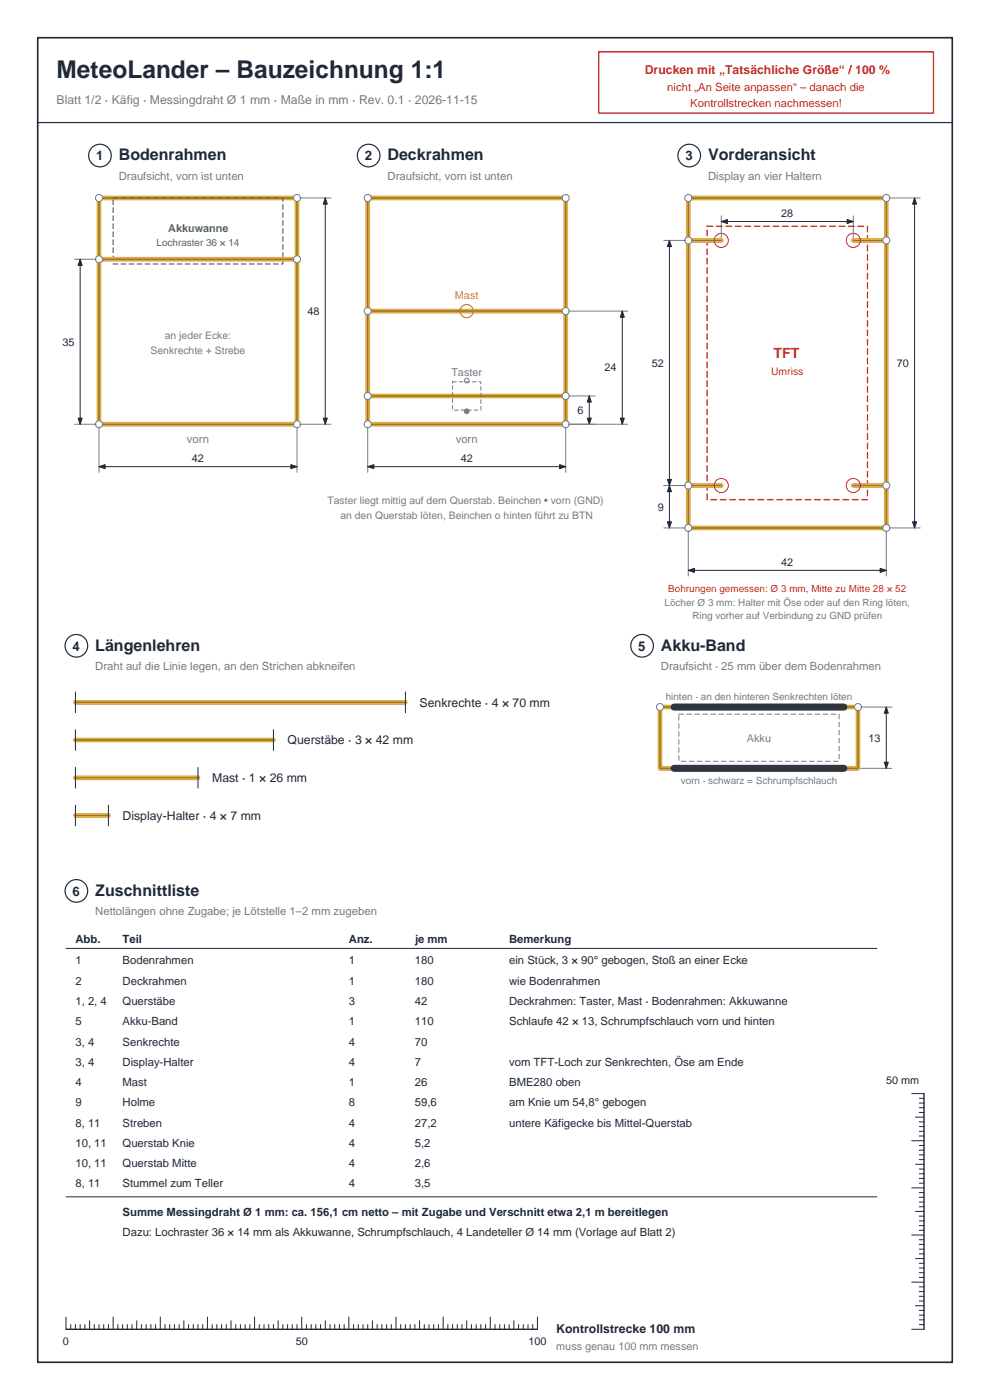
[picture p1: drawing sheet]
<svg xmlns="http://www.w3.org/2000/svg" width="210mm" height="297mm" viewBox="0 0 210 297" stroke-linecap="round" stroke-linejoin="round" font-family="sans-serif">
<defs><g id="words">
<text font-size="5.2" fill="#1f2938" x="12" y="16.5">MeteoLander – Bauzeichnung 1:1</text>
<g font-size="3.4" fill="#1f2938">
<text x="25.2" y="34">Bodenrahmen</text>
<text x="82.2" y="34">Deckrahmen</text>
<text x="150.2" y="34">Vorderansicht</text>
<text x="20.2" y="138">Längenlehren</text>
<text x="140.2" y="138">Akku-Band</text>
<text x="20.2" y="190">Zuschnittliste</text>
</g>
<text font-size="3" fill="#bf262e" x="164.1" y="76">TFT</text>
<g font-size="2.8" fill="#1f2938">
<text x="20.4" y="34">1</text>
<text x="77.4" y="34">2</text>
<text x="145.4" y="34">3</text>
<text x="15.4" y="138">4</text>
<text x="135.4" y="138">5</text>
<text x="15.4" y="190">6</text>
</g>
<text font-size="2.6" fill="#bf262e" x="136.8" y="15.6">Drucken mit „Tatsächliche Größe“ / 100 %</text>
<text font-size="2.6" fill="#737a85" x="12" y="22">Blatt 1/2 · Käfig · Messingdraht Ø 1 mm · Maße in mm · Rev. 0.1 · 2026-11-15</text>
<g font-size="2.6" fill="#1f2938">
<text x="89" y="149.9">Senkrechte · 4 × 70 mm</text>
<text x="61" y="157.9">Querstäbe · 3 × 42 mm</text>
<text x="45" y="165.9">Mast · 1 × 26 mm</text>
<text x="26" y="173.9">Display-Halter · 4 × 7 mm</text>
<text x="118" y="282.8">Kontrollstrecke 100 mm</text>
</g>
<g font-size="2.4" fill="#bf262e">
<text x="141.6" y="19.4">nicht „An Seite anpassen“ – danach die</text>
<text x="146.4" y="22.6">Kontrollstrecken nachmessen!</text>
</g>
<g font-size="2.4" fill="#737a85">
<text x="25.2" y="38.2">Draufsicht, vorn ist unten</text>
<text x="82.2" y="38.2">Draufsicht, vorn ist unten</text>
<text x="150.2" y="38.2">Display an vier Haltern</text>
<text x="39.7" y="94">vorn</text>
<text x="96.7" y="94">vorn</text>
<text x="20.2" y="142.2">Draht auf die Linie legen, an den Strichen abkneifen</text>
<text x="140.2" y="142.2">Draufsicht · 25 mm über dem Bodenrahmen</text>
<text x="20.2" y="194.2">Nettolängen ohne Zugabe; je Lötstelle 1–2 mm zugeben</text>
</g>
<g font-size="2.4" fill="#1f2938">
<text x="16" y="200">Abb.</text>
<text x="26" y="200">Teil</text>
<text x="74" y="200">Anz.</text>
<text x="88" y="200">je mm</text>
<text x="108" y="200">Bemerkung</text>
<text x="16" y="204.6">1</text>
<text x="16" y="208.9">2</text>
<text x="26" y="204.6">Bodenrahmen</text>
<text x="26" y="208.9">Deckrahmen</text>
<text x="74" y="204.6">1</text>
<text x="74" y="208.9">1</text>
<text x="88" y="204.6">180</text>
<text x="88" y="208.9">180</text>
<text x="108" y="204.6">ein Stück, 3 × 90° gebogen, Stoß an einer Ecke</text>
<text x="108" y="208.9">wie Bodenrahmen</text>
<text x="16" y="213.2">1, 2, 4</text>
<text x="26" y="213.2">Querstäbe</text>
<text x="74" y="213.2">3</text>
<text x="88" y="213.2">42</text>
<text x="108" y="213.2">Deckrahmen: Taster, Mast · Bodenrahmen: Akkuwanne</text>
<text x="16" y="217.5">5</text>
<text x="16" y="221.8">3, 4</text>
<text x="26" y="217.5">Akku-Band</text>
<text x="26" y="221.8">Senkrechte</text>
<text x="74" y="217.5">1</text>
<text x="74" y="221.8">4</text>
<text x="88" y="217.5">110</text>
<text x="88" y="221.8">70</text>
<text x="108" y="217.5">Schlaufe 42 × 13, Schrumpfschlauch vorn und hinten</text>
<text x="16" y="226.1">3, 4</text>
<text x="26" y="226.1">Display-Halter</text>
<text x="74" y="226.1">4</text>
<text x="88" y="226.1">7</text>
<text x="108" y="226.1">vom TFT-Loch zur Senkrechten, Öse am Ende</text>
<text x="16" y="230.4">4</text>
<text x="26" y="230.4">Mast</text>
<text x="74" y="230.4">1</text>
<text x="88" y="230.4">26</text>
<text x="108" y="230.4">BME280 oben</text>
<text x="16" y="234.7">9</text>
<text x="16" y="239">8, 11</text>
<text x="26" y="234.7">Holme</text>
<text x="26" y="239">Streben</text>
<text x="74" y="234.7">8</text>
<text x="74" y="239">4</text>
<text x="88" y="234.7">59,6</text>
<text x="88" y="239">27,2</text>
<text x="108" y="234.7">am Knie um 54,8° gebogen</text>
<text x="108" y="239">untere Käfigecke bis Mittel-Querstab</text>
<text x="16" y="243.3">10, 11</text>
<text x="26" y="243.3">Querstab Knie</text>
<text x="74" y="243.3">4</text>
<text x="88" y="243.3">5,2</text>
<text x="16" y="247.6">10, 11</text>
<text x="16" y="251.9">8, 11</text>
<text x="26" y="247.6">Querstab Mitte</text>
<text x="26" y="251.9">Stummel zum Teller</text>
<text x="74" y="247.6">4</text>
<text x="74" y="251.9">4</text>
<text x="88" y="247.6">2,6</text>
<text x="88" y="251.9">3,5</text>
<text x="26" y="257.9">Summe Messingdraht Ø 1 mm: ca. 156,1 cm netto – mit Zugabe und Verschnitt etwa 2,1 m bereitlegen</text>
<text x="26" y="262.3">Dazu: Lochraster 36 × 14 mm als Akkuwanne, Schrumpfschlauch, 4 Landeteller Ø 14 mm (Vorlage auf Blatt 2)</text>
</g>
<g font-size="2.3" fill="#1f2938">
<text x="165.7" y="46.1">28</text>
<text x="65.2" y="66.8">48</text>
<text x="13.2" y="73.3">35</text>
<text x="138.2" y="77.8">52</text>
<text x="190.2" y="77.8">70</text>
<text x="128.2" y="78.8">24</text>
<text x="122.5" y="87.8">6</text>
<text x="40.7" y="98.1">42</text>
<text x="97.7" y="98.1">42</text>
<text x="139.5" y="108.3">9</text>
<text x="165.7" y="120.1">42</text>
<text x="184.2" y="157.3">13</text>
<text x="188" y="230">50 mm</text>
<text x="13.4" y="285.4">0</text>
<text x="62.7" y="285.4">50</text>
<text x="112.1" y="285.4">100</text>
</g>
<text font-size="2.3" fill="#408f4f" x="35.7" y="49.2">Akkuwanne</text>
<text font-size="2.3" fill="#c7733b" x="96.5" y="63.4">Mast</text>
<g font-size="2.3" fill="#737a85">
<text x="95.7" y="79.8">Taster</text>
<text x="158.4" y="157.4">Akku</text>
<text x="118" y="286.4">muss genau 100 mm messen</text>
</g>
<g font-size="2.2" fill="#737a85">
<text x="35" y="72">an jeder Ecke:</text>
<text x="31.9" y="75.2">Senkrechte + Strebe</text>
<text x="69.5" y="107">Taster liegt mittig auf dem Querstab. Beinchen • vorn (GND)</text>
<text x="72.2" y="110">an den Querstab löten, Beinchen o hinten führt zu BTN</text>
</g>
<text font-size="2.2" fill="#bf262e" x="163.6" y="79.6">Umriss</text>
<text font-size="2.1" fill="#408f4f" x="33.2" y="52.2">Lochraster 36 × 14</text>
<text font-size="2.1" fill="#bf262e" x="141.8" y="125.5">Bohrungen gemessen: Ø 3 mm, Mitte zu Mitte 28 × 52</text>
<g font-size="2.1" fill="#737a85">
<text x="141" y="128.6">Löcher Ø 3 mm: Halter mit Öse oder auf den Ring löten,</text>
<text x="146.9" y="131.4">Ring vorher auf Verbindung zu GND prüfen</text>
<text x="141.2" y="148.4">hinten · an den hinteren Senkrechten löten</text>
<text x="144.4" y="166.4">vorn · schwarz = Schrumpfschlauch</text>
</g>
</g></defs>
<path d="M8 8h194v281h-194z" fill="none" stroke="#1f2938" stroke-width=".35"/>
<path d="M127 11h71v13h-71z" fill="none" stroke="#bf262e" stroke-width=".3"/>
<g fill="none" stroke="#1f2938" stroke-width=".25">
<path d="M8 26h194"/>
<circle cx="21.2" cy="33" r="2.4"/>
</g>
<path d="M196 232v50M14 282h100" fill="none" stroke="#1f2938" stroke-width=".3"/>
<g fill="none" stroke="#1f2938" stroke-width=".21">
<path d="M193.4 232h2.6M194.2 237h1.8M195 239h1M195 238h1M195 236h1M195 235h1M195 234h1M195 233h1M193.4 252h2.6M193.4 242h2.6M194.2 257h1.8M194.2 247h1.8"/>
<path d="M195 259h1M195 258h1M195 256h1M195 255h1M195 254h1M195 253h1M195 251h1M195 250h1M195 249h1M195 248h1M195 246h1M195 245h1"/>
<path d="M195 244h1M195 243h1M195 241h1M195 240h1M14 279.4v2.6M24 279.4v2.6M34 279.4v2.6M44 279.4v2.6M54 279.4v2.6M64 279.4v2.6M74 279.4v2.6M84 279.4v2.6"/>
<path d="M94 279.4v2.6M104 279.4v2.6M114 279.4v2.6M193.4 272h2.6M193.4 262h2.6M194.2 277h1.8M194.2 267h1.8M195 279h1M195 278h1M195 276h1M195 275h1M195 274h1"/>
<path d="M195 273h1M195 271h1M195 270h1M195 269h1M195 268h1M195 266h1M195 265h1M195 264h1M195 263h1M195 261h1M195 260h1M15 281v1"/>
<path d="M16 281v1M17 281v1M18 281v1M19 280.2v1.8M20 281v1M21 281v1M22 281v1M23 281v1M25 281v1M26 281v1M27 281v1M28 281v1"/>
<path d="M29 280.2v1.8M30 281v1M31 281v1M32 281v1M33 281v1M35 281v1M36 281v1M37 281v1M38 281v1M39 280.2v1.8M40 281v1M41 281v1"/>
<path d="M42 281v1M43 281v1M45 281v1M46 281v1M47 281v1M48 281v1M49 280.2v1.8M50 281v1M51 281v1M52 281v1M53 281v1M55 281v1"/>
<path d="M56 281v1M57 281v1M58 281v1M59 280.2v1.8M60 281v1M61 281v1M62 281v1M63 281v1M65 281v1M66 281v1M67 281v1M68 281v1"/>
<path d="M69 280.2v1.8M70 281v1M71 281v1M72 281v1M73 281v1M75 281v1M76 281v1M77 281v1M78 281v1M79 280.2v1.8M80 281v1M81 281v1"/>
<path d="M82 281v1M83 281v1M85 281v1M86 281v1M87 281v1M88 281v1M89 280.2v1.8M90 281v1M91 281v1M92 281v1M93 281v1M95 281v1"/>
<path d="M96 281v1M97 281v1M98 281v1M99 280.2v1.8M100 281v1M101 281v1M102 281v1M103 281v1M105 281v1M106 281v1M107 281v1M108 281v1"/>
<path d="M109 280.2v1.8M110 281v1M111 281v1M112 281v1M113 281v1M193.4 282h2.6M195 281h1M195 280h1"/>
</g>
<path d="M21 42h42v48h-42z" fill="none" stroke="#dbb040" stroke-width="1"/>
<path d="M21 42h42v48h-42z" fill="none" stroke="#7a5c1a" stroke-width=".21"/>
<g fill="#fff" stroke="#737a85" stroke-width=".21">
<circle cx="21" cy="42" r=".75"/>
<circle cx="63" cy="42" r=".75"/>
<circle cx="63" cy="90" r=".75"/>
<circle cx="21" cy="90" r=".75"/>
</g>
<path d="M24 42h36v14h-36z" fill="none" stroke="#408f4f" stroke-width=".25" stroke-dasharray="1 .7"/>
<path d="M21 55h42" fill="none" stroke="#dbb040" stroke-width="1"/>
<path d="M21 55h42" fill="none" stroke="#7a5c1a" stroke-width=".21"/>
<g fill="#fff" stroke="#737a85" stroke-width=".21">
<circle cx="21" cy="55" r=".75"/>
<circle cx="63" cy="55" r=".75"/>
</g>
<path d="M15.8 55h4.6M63.6 42h6.6M15.8 90h4.6M21 90.6v9.6M63 90.6v9.6M63.6 90h6.6" fill="none" stroke="#737a85" stroke-width=".21"/>
<path d="M17 55v35M69 42v48M21 99h42" fill="none" stroke="#1f2938" stroke-width=".21"/>
<g fill="#1f2938" stroke="#1f2938" stroke-width=".21">
<path d="M21 99l1.3-.4v.8z"/>
<path d="M61.7 98.6l1.3 .4-1.3 .4z"/>
<path d="M68.6 88.7h.8l-.4 1.3z"/>
<path d="M69 42l.4 1.3h-.8z"/>
<path d="M16.6 88.7h.8l-.4 1.3z"/>
<path d="M17 55l.4 1.3h-.8z"/>
</g>
<circle cx="78.2" cy="33" r="2.4" fill="none" stroke="#1f2938" stroke-width=".25"/>
<path d="M78 42h42v48h-42zM78 66h42M78 84h42" fill="none" stroke="#dbb040" stroke-width="1"/>
<path d="M78 42h42v48h-42zM78 66h42M78 84h42" fill="none" stroke="#7a5c1a" stroke-width=".21"/>
<g fill="#fff" stroke="#737a85" stroke-width=".21">
<circle cx="78" cy="42" r=".75"/>
<circle cx="120" cy="42" r=".75"/>
<circle cx="120" cy="90" r=".75"/>
<circle cx="78" cy="90" r=".75"/>
<circle cx="78" cy="84" r=".75"/>
<circle cx="120" cy="84" r=".75"/>
<circle cx="78" cy="66" r=".75"/>
<circle cx="120" cy="66" r=".75"/>
</g>
<circle cx="99" cy="66" r="1.4" fill="none" stroke="#c7733b" stroke-width=".25"/>
<path d="M96 81h6v6h-6z" fill="none" stroke="#737a85" stroke-width=".21" stroke-dasharray=".8 .6"/>
<circle cx="99" cy="87.3" r=".5" fill="#737a85" stroke="#737a85" stroke-width=".21"/>
<g fill="none" stroke="#737a85" stroke-width=".21">
<path d="M120.6 66h12.6M78 90.6v9.6M120 90.6v9.6M120.6 90h12.6M120.6 84h5.6"/>
<circle cx="99" cy="80.8" r=".5"/>
</g>
<path d="M132 66v24M78 99h42M125 84v6" fill="none" stroke="#1f2938" stroke-width=".21"/>
<g fill="#1f2938" stroke="#1f2938" stroke-width=".21">
<path d="M124.6 88.7h.8l-.4 1.3z"/>
<path d="M125 84l.4 1.3h-.8z"/>
<path d="M131.6 88.7h.8l-.4 1.3z"/>
<path d="M132 66l.4 1.3h-.8z"/>
<path d="M78 99l1.3-.4v.8z"/>
<path d="M118.7 98.6l1.3 .4-1.3 .4z"/>
</g>
<circle cx="146.2" cy="33" r="2.4" fill="none" stroke="#1f2938" stroke-width=".25"/>
<path d="M146 42h42v70h-42zM146 103h7" fill="none" stroke="#dbb040" stroke-width="1"/>
<path d="M146 42h42v70h-42zM146 103h7" fill="none" stroke="#7a5c1a" stroke-width=".21"/>
<path d="M150 48h34v58h-34z" fill="none" stroke="#bf262e" stroke-width=".3" stroke-dasharray="1.2 .8"/>
<circle cx="153" cy="103" r="1.5" fill="none" stroke="#bf262e" stroke-width=".21"/>
<circle cx="146" cy="103" r=".75" fill="#fff" stroke="#737a85" stroke-width=".21"/>
<path d="M146 51h7" fill="none" stroke="#dbb040" stroke-width="1"/>
<path d="M146 51h7" fill="none" stroke="#7a5c1a" stroke-width=".21"/>
<circle cx="153" cy="51" r="1.5" fill="none" stroke="#bf262e" stroke-width=".21"/>
<circle cx="146" cy="51" r=".75" fill="#fff" stroke="#737a85" stroke-width=".21"/>
<path d="M181 103h7" fill="none" stroke="#dbb040" stroke-width="1"/>
<path d="M181 103h7" fill="none" stroke="#7a5c1a" stroke-width=".21"/>
<circle cx="181" cy="103" r="1.5" fill="none" stroke="#bf262e" stroke-width=".21"/>
<circle cx="188" cy="103" r=".75" fill="#fff" stroke="#737a85" stroke-width=".21"/>
<path d="M181 51h7" fill="none" stroke="#dbb040" stroke-width="1"/>
<path d="M181 51h7" fill="none" stroke="#7a5c1a" stroke-width=".21"/>
<circle cx="181" cy="51" r="1.5" fill="none" stroke="#bf262e" stroke-width=".21"/>
<g fill="#fff" stroke="#737a85" stroke-width=".21">
<circle cx="188" cy="51" r=".75"/>
<circle cx="146" cy="112" r=".75"/>
<circle cx="188" cy="112" r=".75"/>
<circle cx="146" cy="42" r=".75"/>
<circle cx="188" cy="42" r=".75"/>
</g>
<path d="M140.8 51h4.6M153 45.8v4.6M181 45.8v4.6M188.6 42h6.6M140.8 112h4.6M140.8 103h4.6M146 112.6v9.6M188 112.6v9.6M188.6 112h6.6" fill="none" stroke="#737a85" stroke-width=".21"/>
<path d="M142 51v61M153 47h28M194 42v70M146 121h42" fill="none" stroke="#1f2938" stroke-width=".21"/>
<g fill="#1f2938" stroke="#1f2938" stroke-width=".21">
<path d="M146 121l1.3-.4v.8z"/>
<path d="M186.7 120.6l1.3 .4-1.3 .4z"/>
<path d="M193.6 110.7h.8l-.4 1.3z"/>
<path d="M194 42l.4 1.3h-.8z"/>
<path d="M153 47l1.3-.4v.8z"/>
<path d="M179.7 46.6l1.3 .4-1.3 .4z"/>
<path d="M141.6 110.7h.8l-.4 1.3z"/>
<path d="M142 103l.4 1.3h-.8z"/>
<path d="M141.6 101.7h.8l-.4 1.3z"/>
<path d="M142 51l.4 1.3h-.8z"/>
</g>
<circle cx="136.2" cy="137" r="2.4" fill="none" stroke="#1f2938" stroke-width=".25"/>
<path d="M140 150h42v13h-42z" fill="none" stroke="#dbb040" stroke-width="1"/>
<path d="M140 150h42v13h-42z" fill="none" stroke="#7a5c1a" stroke-width=".21"/>
<path d="M144 151.5h34v10h-34z" fill="none" stroke="#737a85" stroke-width=".21" stroke-dasharray="1 .7"/>
<path d="M143 150h36M143 163h36" fill="none" stroke="#30363d" stroke-width="1.5"/>
<g fill="#fff" stroke="#737a85" stroke-width=".21">
<circle cx="140" cy="150" r=".75"/>
<circle cx="182" cy="150" r=".75"/>
</g>
<path d="M182.6 150h6.6M182.6 163h6.6" fill="none" stroke="#737a85" stroke-width=".21"/>
<path d="M16 146.8v4.4M16 154.8v4.4M58 154.8v4.4M86 146.8v4.4M188 150v13M16 162.8v4.4M16 170.8v4.4M23 170.8v4.4M42 162.8v4.4M14 201.2h172M14 253.9h172" fill="none" stroke="#1f2938" stroke-width=".21"/>
<g fill="#1f2938" stroke="#1f2938" stroke-width=".21">
<path d="M187.6 161.7h.8l-.4 1.3z"/>
<path d="M188 150l.4 1.3h-.8z"/>
</g>
<g fill="none" stroke="#1f2938" stroke-width=".25">
<circle cx="16.2" cy="137" r="2.4"/>
<circle cx="16.2" cy="189" r="2.4"/>
</g>
<path d="M16 149h70M16 157h42M16 165h26M16 173h7" fill="none" stroke="#dbb040" stroke-width="1"/>
<path d="M16 149h70M16 157h42M16 165h26M16 173h7" fill="none" stroke="#7a5c1a" stroke-width=".21"/>
<use href="#words"/>
</svg>
